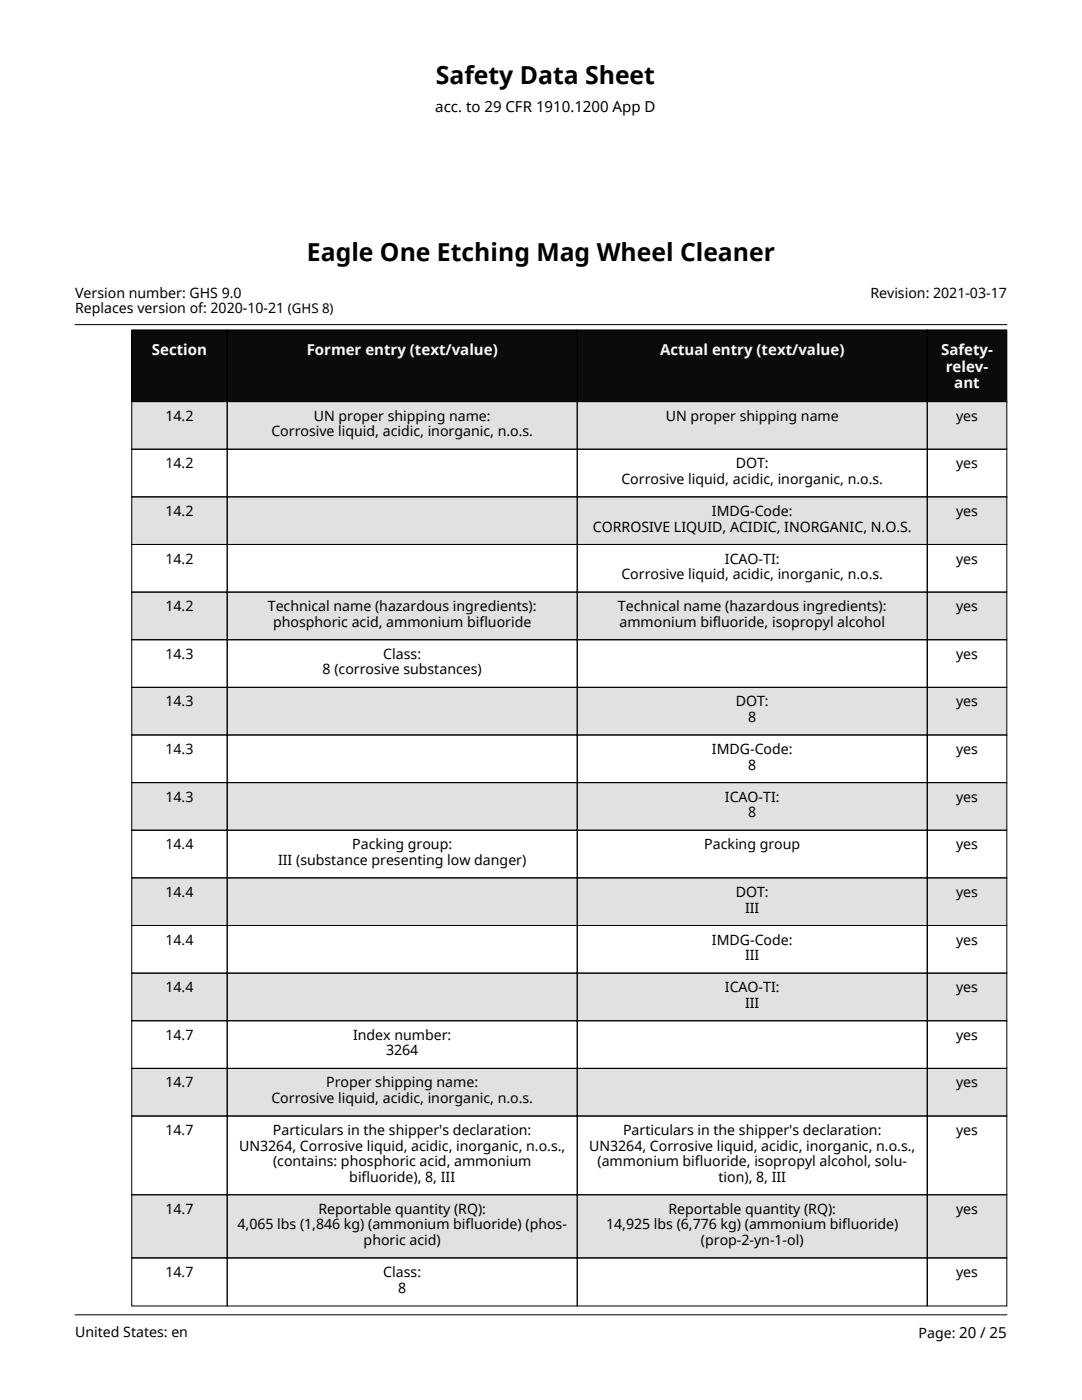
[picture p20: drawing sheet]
<svg xmlns="http://www.w3.org/2000/svg" width="216mm" height="279mm" viewBox="0 0 216 279" stroke-linecap="round" stroke-linejoin="round" font-family="sans-serif">
<defs><g id="words">
<g font-size="4.9">
<text x="87" y="16.8">Safety Data Sheet</text>
<text x="61.3" y="52.1">Eagle One Etching Mag Wheel Cleaner</text>
</g>
<text font-size="3" x="86.9" y="22.3">acc. to 29 CFR 1910.1200 App D</text>
<g font-size="3" fill="#f7f8fc">
<text x="30.3" y="70.9">Section</text>
<text x="61.2" y="70.9">Former entry (text/value)</text>
<text x="131.7" y="70.9">Actual entry (text/value)</text>
<text x="187.8" y="70.9">Safety-</text>
<text x="188.7" y="74.2">relev-</text>
<text x="190.4" y="77.5">ant</text>
</g>
<g font-size="2.8">
<text x="15" y="59.4">Version number: GHS 9.0</text>
<text x="173.7" y="59.4">Revision: 2021-03-17</text>
<text x="15" y="62.5">Replaces version of: 2020-10-21 (GHS 8)</text>
<text x="33" y="84">14.2</text>
<text x="62.6" y="84">UN proper shipping name:</text>
<text x="132.8" y="84">UN proper shipping name</text>
<text x="190.8" y="84">yes</text>
<text x="54.1" y="87.1">Corrosive liquid, acidic, inorganic, n.o.s.</text>
<text x="33" y="93.5">14.2</text>
<text x="146.8" y="93.5">DOT:</text>
<text x="190.8" y="93.5">yes</text>
<text x="124" y="96.6">Corrosive liquid, acidic, inorganic, n.o.s.</text>
<text x="33" y="103">14.2</text>
<text x="118.3" y="106.1">CORROSIVE LIQUID, ACIDIC, INORGANIC, N.O.S.</text>
<text x="142.1" y="103">IMDG-Code:</text>
<text x="190.8" y="103">yes</text>
<text x="33" y="112.5">14.2</text>
<text x="144.6" y="112.5">ICAO-TI:</text>
<text x="190.8" y="112.5">yes</text>
<text x="124" y="115.6">Corrosive liquid, acidic, inorganic, n.o.s.</text>
<text x="33" y="122">14.2</text>
<text x="53.4" y="122">Technical name (hazardous ingredients):</text>
<text x="54.5" y="125.1">phosphoric acid, ammonium bifluoride</text>
<text x="123.3" y="122">Technical name (hazardous ingredients):</text>
<text x="123.6" y="125.1">ammonium bifluoride, isopropyl alcohol</text>
<text x="190.8" y="122">yes</text>
<text x="33" y="131.5">14.3</text>
<text x="76.5" y="131.5">Class:</text>
<text x="190.8" y="131.5">yes</text>
<text x="64.4" y="134.6">8 (corrosive substances)</text>
<text x="33" y="141">14.3</text>
<text x="146.8" y="141">DOT:</text>
<text x="190.8" y="141">yes</text>
<text x="149.3" y="144.1">8</text>
<text x="33" y="150.5">14.3</text>
<text x="142.1" y="150.5">IMDG-Code:</text>
<text x="149.3" y="153.6">8</text>
<text x="190.8" y="150.5">yes</text>
<text x="33" y="160">14.3</text>
<text x="144.6" y="160">ICAO-TI:</text>
<text x="190.8" y="160">yes</text>
<text x="149.3" y="163.1">8</text>
<text x="33" y="169.5">14.4</text>
<text x="55.5" y="172.6">III (substance presenting low danger)</text>
<text x="70.3" y="169.5">Packing group:</text>
<text x="140.5" y="169.5">Packing group</text>
<text x="190.8" y="169.5">yes</text>
<text x="33" y="179">14.4</text>
<text x="146.8" y="179">DOT:</text>
<text x="190.8" y="179">yes</text>
<text x="148.7" y="182.1">III</text>
<text x="33" y="188.5">14.4</text>
<text x="142.1" y="188.5">IMDG-Code:</text>
<text x="148.7" y="191.6">III</text>
<text x="190.8" y="188.5">yes</text>
<text x="33" y="198">14.4</text>
<text x="144.6" y="198">ICAO-TI:</text>
<text x="148.7" y="201.1">III</text>
<text x="190.8" y="198">yes</text>
<text x="33" y="207.5">14.7</text>
<text x="70.4" y="207.5">Index number:</text>
<text x="190.8" y="207.5">yes</text>
<text x="77" y="210.6">3264</text>
<text x="33" y="217">14.7</text>
<text x="54.1" y="220.1">Corrosive liquid, acidic, inorganic, n.o.s.</text>
<text x="65.1" y="217">Proper shipping name:</text>
<text x="190.8" y="217">yes</text>
<text x="33" y="226.5">14.7</text>
<text x="54.5" y="226.5">Particulars in the shipper's declaration:</text>
<text x="124.3" y="226.5">Particulars in the shipper's declaration:</text>
<text x="190.8" y="226.5">yes</text>
<text x="47.7" y="229.6">UN3264, Corrosive liquid, acidic, inorganic, n.o.s.,</text>
<text x="54.5" y="232.7">(contains: phosphoric acid, ammonium</text>
<text x="117.5" y="229.6">UN3264, Corrosive liquid, acidic, inorganic, n.o.s.,</text>
<text x="119.2" y="232.7">(ammonium bifluoride, isopropyl alcohol, solu-</text>
<text x="69.7" y="235.8">bifluoride), 8, III</text>
<text x="143.4" y="235.8">tion), 8, III</text>
<text x="33" y="242.2">14.7</text>
<text x="47.4" y="245.4">4,065 lbs (1,846 kg) (ammonium bifluoride) (</text>
<text x="63.5" y="242.2">Reportable quantity (RQ):</text>
<text x="105.7" y="245.4">phos-</text>
<text x="120.9" y="245.4">14,925 lbs (6,776 kg) (ammonium bifluoride)</text>
<text x="133.4" y="242.2">Reportable quantity (RQ):</text>
<text x="190.8" y="242.2">yes</text>
<text x="72.6" y="248.5">phoric acid)</text>
<text x="139.9" y="248.5">(prop-2-yn-1-ol)</text>
<text x="33" y="254.9">14.7</text>
<text x="76.5" y="254.9">Class:</text>
<text x="79.5" y="258">8</text>
<text x="190.8" y="254.9">yes</text>
<text x="15" y="266.9">United States: en</text>
<text x="183.3" y="267.1">Page: 20 / 25</text>
</g>
</g></defs>
<g fill="#040e12">
<path d="M26.3 65.8h19v14.3h-19z"/>
<path d="M45.3 65.8h69.9v14.3h-69.9z"/>
<path d="M115.2 65.8h69.8v14.3h-69.8z"/>
<path d="M185 65.8h15.9v14.3h-15.9z"/>
</g>
<g fill="#e1e1e1">
<path d="M26.3 80.1h19v9.6h-19z"/>
<path d="M45.3 80.1h69.9v9.6h-69.9z"/>
<path d="M115.2 80.1h69.8v9.6h-69.8z"/>
<path d="M185 80.1h15.9v9.6h-15.9z"/>
<path d="M26.3 99.2h19v9.5h-19z"/>
<path d="M45.3 99.2h69.9v9.5h-69.9z"/>
<path d="M115.2 99.2h69.8v9.5h-69.8z"/>
<path d="M185 99.2h15.9v9.5h-15.9z"/>
<path d="M26.3 118.2h19v9.5h-19z"/>
<path d="M45.3 118.2h69.9v9.5h-69.9z"/>
<path d="M115.2 118.2h69.8v9.5h-69.8z"/>
<path d="M185 118.2h15.9v9.5h-15.9z"/>
<path d="M26.3 137.2h19v9.5h-19z"/>
<path d="M45.3 137.2h69.9v9.5h-69.9z"/>
<path d="M115.2 137.2h69.8v9.5h-69.8z"/>
<path d="M185 137.2h15.9v9.5h-15.9z"/>
<path d="M26.3 156.2h19v9.5h-19z"/>
<path d="M45.3 156.2h69.9v9.5h-69.9z"/>
<path d="M115.2 156.2h69.8v9.5h-69.8z"/>
<path d="M185 156.2h15.9v9.5h-15.9z"/>
<path d="M26.3 175.2h19v9.5h-19z"/>
<path d="M45.3 175.2h69.9v9.5h-69.9z"/>
<path d="M115.2 175.2h69.8v9.5h-69.8z"/>
<path d="M185 175.2h15.9v9.5h-15.9z"/>
<path d="M26.3 194.2h19v9.5h-19z"/>
<path d="M45.3 194.2h69.9v9.5h-69.9z"/>
<path d="M115.2 194.2h69.8v9.5h-69.8z"/>
<path d="M185 194.2h15.9v9.5h-15.9z"/>
<path d="M26.3 213.2h19v9.5h-19z"/>
<path d="M45.3 213.2h69.9v9.5h-69.9z"/>
<path d="M115.2 213.2h69.8v9.5h-69.8z"/>
<path d="M185 213.2h15.9v9.5h-15.9z"/>
<path d="M26.3 238.4h19v12.6h-19z"/>
<path d="M45.3 238.4h69.9v12.6h-69.9z"/>
<path d="M115.2 238.4h69.8v12.6h-69.8z"/>
<path d="M185 238.4h15.9v12.6h-15.9z"/>
</g>
<g fill="none" stroke="#000" stroke-width=".2">
<path d="M26.3 65.8h19v14.3h-19zM45.3 65.8h69.9v14.3h-69.9zM115.2 65.8h69.8v14.3h-69.8zM185 65.8h15.9v14.3h-15.9zM26.3 80.1h19v9.6h-19zM26.3 89.7h19v9.5h-19zM26.3 99.2h19v9.5h-19zM45.3 80.1h69.9v9.6h-69.9zM45.3 89.7h69.9v9.5h-69.9zM45.3 99.2h69.9v9.5h-69.9zM115.2 80.1h69.8v9.6h-69.8zM115.2 89.7h69.8v9.5h-69.8z"/>
<path d="M115.2 99.2h69.8v9.5h-69.8zM185 80.1h15.9v9.6h-15.9zM185 89.7h15.9v9.5h-15.9zM185 99.2h15.9v9.5h-15.9zM26.3 108.7h19v9.5h-19zM26.3 118.2h19v9.5h-19zM45.3 108.7h69.9v9.5h-69.9zM45.3 118.2h69.9v9.5h-69.9zM115.2 108.7h69.8v9.5h-69.8zM115.2 118.2h69.8v9.5h-69.8zM185 108.7h15.9v9.5h-15.9zM185 118.2h15.9v9.5h-15.9z"/>
<path d="M26.3 127.7h19v9.5h-19zM26.3 137.2h19v9.5h-19zM45.3 127.7h69.9v9.5h-69.9zM45.3 137.2h69.9v9.5h-69.9zM115.2 127.7h69.8v9.5h-69.8zM115.2 137.2h69.8v9.5h-69.8zM185 127.7h15.9v9.5h-15.9zM185 137.2h15.9v9.5h-15.9zM26.3 146.7h19v9.5h-19zM26.3 156.2h19v9.5h-19zM45.3 146.7h69.9v9.5h-69.9zM45.3 156.2h69.9v9.5h-69.9z"/>
<path d="M115.2 146.7h69.8v9.5h-69.8zM115.2 156.2h69.8v9.5h-69.8zM185 146.7h15.9v9.5h-15.9zM185 156.2h15.9v9.5h-15.9zM26.3 165.7h19v9.5h-19zM26.3 175.2h19v9.5h-19zM45.3 165.7h69.9v9.5h-69.9zM45.3 175.2h69.9v9.5h-69.9zM115.2 165.7h69.8v9.5h-69.8zM115.2 175.2h69.8v9.5h-69.8zM185 165.7h15.9v9.5h-15.9zM185 175.2h15.9v9.5h-15.9z"/>
<path d="M26.3 184.7h19v9.5h-19zM26.3 194.2h19v9.5h-19zM45.3 184.7h69.9v9.5h-69.9zM45.3 194.2h69.9v9.5h-69.9zM115.2 184.7h69.8v9.5h-69.8zM115.2 194.2h69.8v9.5h-69.8zM185 184.7h15.9v9.5h-15.9zM185 194.2h15.9v9.5h-15.9zM26.3 203.7h19v9.5h-19zM26.3 213.2h19v9.5h-19zM45.3 203.7h69.9v9.5h-69.9zM45.3 213.2h69.9v9.5h-69.9z"/>
<path d="M115.2 203.7h69.8v9.5h-69.8zM115.2 213.2h69.8v9.5h-69.8zM185 203.7h15.9v9.5h-15.9zM185 213.2h15.9v9.5h-15.9zM26.3 222.7h19v15.7h-19zM26.3 238.4h19v12.6h-19zM45.3 222.7h69.9v15.7h-69.9zM45.3 238.4h69.9v12.6h-69.9zM115.2 222.7h69.8v15.7h-69.8zM115.2 238.4h69.8v12.6h-69.8zM185 222.7h15.9v15.7h-15.9zM185 238.4h15.9v12.6h-15.9z"/>
<path d="M26.3 251h19v9.6h-19zM45.3 251h69.9v9.6h-69.9zM115.2 251h69.8v9.6h-69.8zM185 251h15.9v9.6h-15.9z"/>
</g>
<g fill="#040e12">
<path d="M30.3 67.7h11v4.1h-11z"/>
<path d="M61.2 67.7h38.1v4.1h-38.1z"/>
<path d="M131.7 67.7h36.8v4.1h-36.8z"/>
<path d="M187.8 67.7h10.3v4.1h-10.3z"/>
<path d="M188.7 71h8.5v4.1h-8.5z"/>
<path d="M190.4 74.3h5.1v4.1h-5.1z"/>
</g>
<g fill="#e1e1e1">
<path d="M33 80.9h5.6v3.9h-5.6z"/>
<path d="M62.6 80.9h35.3v3.9h-35.3z"/>
<path d="M54.1 84h52.3v3.9h-52.3z"/>
<path d="M132.8 80.9h34.6v3.9h-34.6z"/>
<path d="M190.8 80.9h4.4v3.9h-4.4z"/>
<path d="M33 100h5.6v3.8h-5.6z"/>
<path d="M142.1 100h16.1v3.8h-16.1z"/>
<path d="M118.3 103.1h63.6v3.8h-63.6z"/>
<path d="M190.8 100h4.4v3.8h-4.4z"/>
<path d="M33 119h5.6v3.8h-5.6z"/>
<path d="M53.4 119h53.7v3.8h-53.7z"/>
<path d="M54.5 122.1h51.5v3.8h-51.5z"/>
<path d="M123.3 119h53.6v3.8h-53.6z"/>
<path d="M123.6 122.1h53v3.8h-53z"/>
<path d="M190.8 119h4.4v3.8h-4.4z"/>
<path d="M33 138h5.6v3.8h-5.6z"/>
<path d="M146.8 138h6.6v3.8h-6.6z"/>
<path d="M149.3 141.1h1.6v3.8h-1.6z"/>
<path d="M190.8 138h4.4v3.8h-4.4z"/>
<path d="M33 157h5.6v3.8h-5.6z"/>
<path d="M144.6 157h11v3.8h-11z"/>
<path d="M149.3 160.1h1.6v3.8h-1.6z"/>
<path d="M190.8 157h4.4v3.8h-4.4z"/>
<path d="M33 176h5.6v3.8h-5.6z"/>
<path d="M146.8 176h6.6v3.8h-6.6z"/>
<path d="M148.7 179.1h2.8v3.8h-2.8z"/>
<path d="M190.8 176h4.4v3.8h-4.4z"/>
<path d="M33 195h5.6v3.8h-5.6z"/>
<path d="M144.6 195h11v3.8h-11z"/>
<path d="M148.7 198.1h2.8v3.9h-2.8z"/>
<path d="M190.8 195h4.4v3.8h-4.4z"/>
<path d="M33 214h5.6v3.9h-5.6z"/>
<path d="M65.1 214h30.3v3.9h-30.3z"/>
<path d="M54.1 217.1h52.3v3.9h-52.3z"/>
<path d="M190.8 214h4.4v3.9h-4.4z"/>
<path d="M33 239.2h5.6v3.9h-5.6z"/>
<path d="M63.5 239.2h33.5v3.9h-33.5z"/>
<path d="M47.4 242.3h58.3v3.9h-58.3z"/>
<path d="M105.7 242.3h7.4v3.9h-7.4z"/>
<path d="M72.6 245.4h15.4v3.9h-15.4z"/>
<path d="M133.4 239.2h33.4v3.9h-33.4z"/>
<path d="M120.9 242.3h58.4v3.9h-58.4z"/>
<path d="M139.9 245.4h20.4v3.9h-20.4z"/>
<path d="M190.8 239.2h4.4v3.9h-4.4z"/>
</g>
<path d="M15 64.8h185.9M15 262.4h185.9" fill="none" stroke="#000" stroke-width=".2"/>
<use href="#words"/>
</svg>
